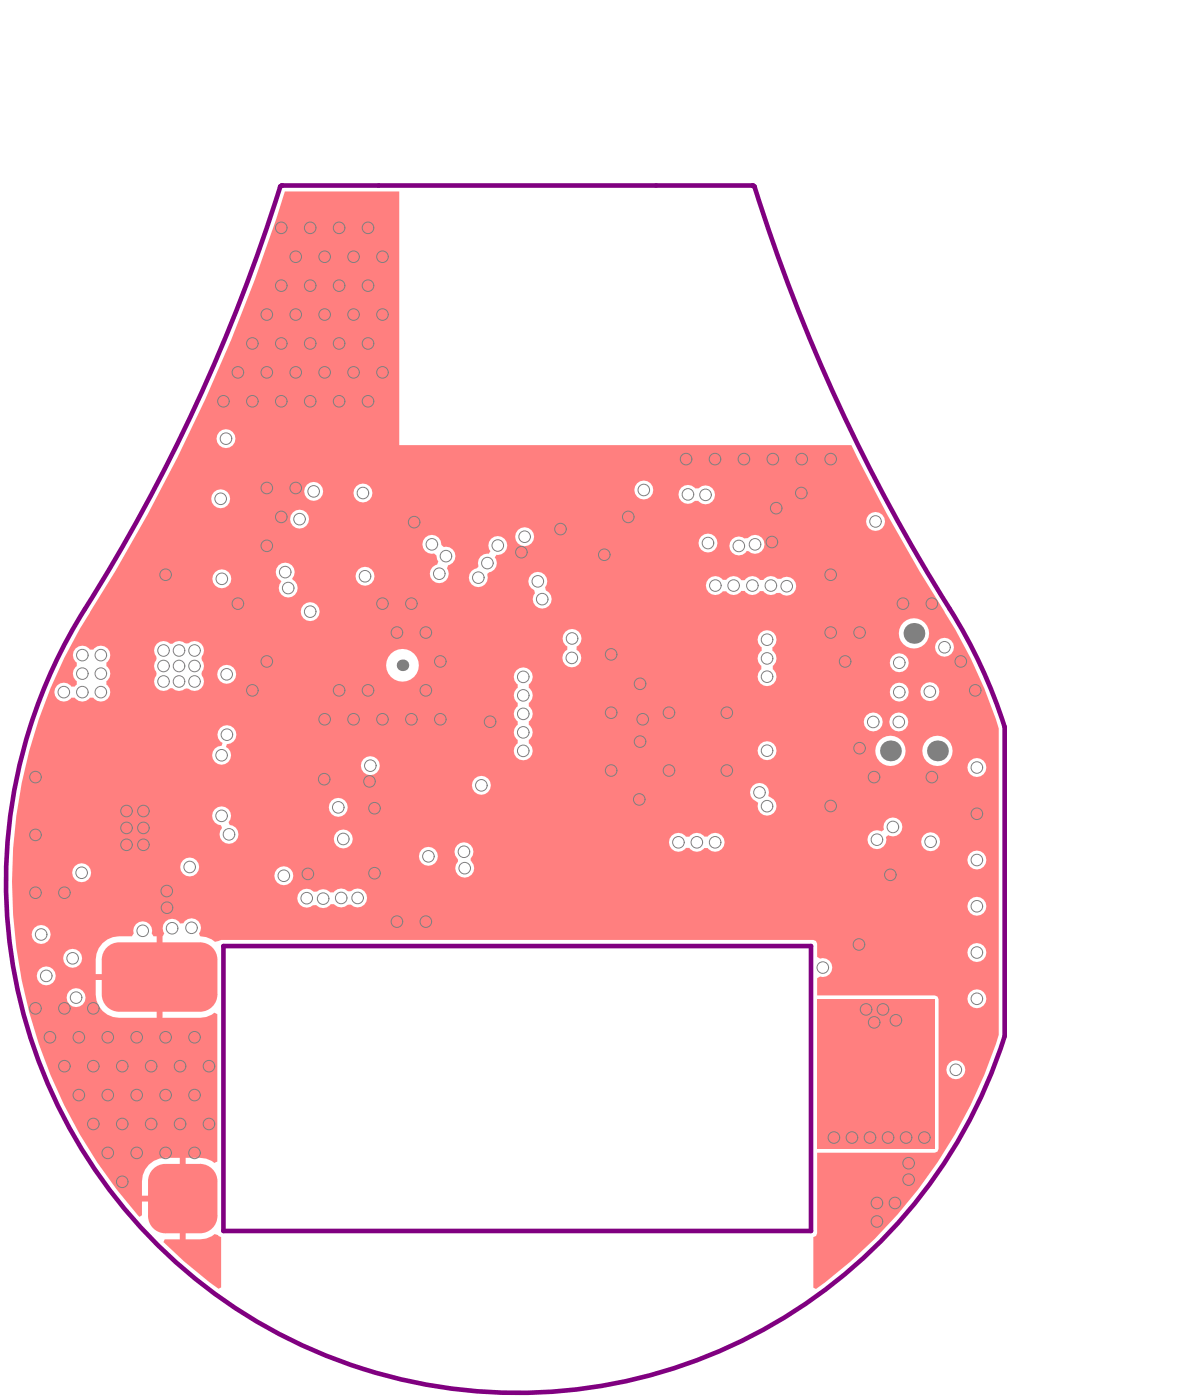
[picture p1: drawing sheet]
<svg xmlns="http://www.w3.org/2000/svg" width="171mm" height="201mm" viewBox="0 0 171 201" stroke-linecap="round" stroke-linejoin="round" font-family="sans-serif">
<g fill="#ff7f7f">
<path d="M75.8 79.2l.1 .3 .4 .1-.3 .5-.7 .1z"/>
<path d="M80 79.6l.4-.1 .5-.3 .3 .3 .5 .1-.6 .5z"/>
<path d="M80 76.7h1.2l-.3 .4-.1 .3h-.5v-.3z"/>
<path d="M85.6 79.6l.4-.1 .3-.3v1.2l-.3-.2-.4-.1z"/>
<path d="M41 27.5h16.4v36.5h65a269.3 269.3 0 0 0 14.9 26.5 69.3 69.3 0 0 1 6.3 14.3v44.1a72 72 0 0 1-26.3 36.6l-.4-.2v-7.3l.4-.2 .2-.4v-11.5h16.9l.4-.2 .1-.4v-21.5l-.1-.4-.4-.2h-16.9v-2.4l.4-.3a1.35 1.35 0 0 0 1.8-1.3 1.35 1.35 0 0 0-1.8-1.3l-.4-.2v-1.9l-.2-.4-.4-.2h-85.1l-.9 .3-.4-.3-.9-.4-.8-.1-.2-.4a1.34 1.34 0 0 0-.3-2 1.34 1.34 0 0 0-1.9 .5l-.5 .1a1.36 1.36 0 0 0-1.8-.5 1.36 1.36 0 0 0-.5 1.9l-.2 .4v11.7h5.4l.8-.1 .9-.3 .3-.3 .4 .2v21.2l-.4 .2-.3-.3-.9-.3-.8-.1h-2.1v11.7h2.1l.8-.1 .9-.3 .4-.3 .5 .1v.1l.4 .2v7.2l-.4 .2-1.2-.9-3.7-3-3-2.8 .2-.4h2.2v-5.4h-5.5v2l-.4 .2a72.7 72.7 0 0 1-7.1-87 255.8 255.8 0 0 0 28.1-60.6zM31.1 63.1a1.4 1.4 0 0 0 2.8 0 1.4 1.4 0 0 0-2.8 0zM91.2 70.5a1.36 1.36 0 0 0 2.7 0 1.36 1.36 0 0 0-2.7 0zM43.7 70.7a1.4 1.4 0 0 0 2.8 0 1.4 1.4 0 0 0-2.8 0zM50.8 70.9a1.36 1.36 0 0 0 2.7 0 1.36 1.36 0 0 0-2.7 0zM97.9 70.2a1.36 1.36 0 0 0 .1 1.9 1.36 1.36 0 0 0 1.9 0h.5a1.36 1.36 0 0 0 2 .1 1.36 1.36 0 0 0 0-2 1.36 1.36 0 0 0-1.9 .1h-.6a1.32 1.32 0 0 0-2-.1zM30.4 71.8a1.36 1.36 0 0 0 2.7 0 1.36 1.36 0 0 0-2.7 0zM41.7 74.7a1.36 1.36 0 0 0 2.7 0 1.36 1.36 0 0 0-2.7 0zM124.5 75a1.4 1.4 0 0 0 2.8 0 1.4 1.4 0 0 0-2.8 0zM105.3 77.6a1.35 1.35 0 0 0 .1 2 1.35 1.35 0 0 0 2-.3h.2a1.36 1.36 0 0 0 1.9 0 1.36 1.36 0 0 0 0-2 1.36 1.36 0 0 0-1.9 .1l-.6 .1a1.3 1.3 0 0 0-1.7 .1zM74.1 77.2a1.37 1.37 0 0 0 2.7 0 1.37 1.37 0 0 0-2.7 0zM100.4 78.1a1.4 1.4 0 0 0 2.8 0 1.4 1.4 0 0 0-2.8 0zM70.6 77.5a1.32 1.32 0 0 0-.1 1.8l-.2 .4a1.39 1.39 0 0 0-1.5 1.9l-.3 .2a1.35 1.35 0 0 0-1.1 1.6 1.35 1.35 0 0 0 1.7 1 1.35 1.35 0 0 0 1-1.6v-.2l.3-.3a1.31 1.31 0 0 0 .7-2.1l.3-.4a1.36 1.36 0 0 0 1.5-1.8 1.36 1.36 0 0 0-2.3-.5zM101.9 83.3a1.35 1.35 0 0 0 0 2 1.35 1.35 0 0 0 2-.2h.5a1.31 1.31 0 0 0 2.2-.1h.5a1.31 1.31 0 0 0 2.2 .1h.5a1.28 1.28 0 0 0 1.8 .2h.5a1.36 1.36 0 0 0 1.9 .1 1.36 1.36 0 0 0 .2-1.9 1.36 1.36 0 0 0-1.9-.2h-.5a1.33 1.33 0 0 0-2 .2h-.5a1.31 1.31 0 0 0-2.2 0h-.5a1.31 1.31 0 0 0-2.2-.1h-.5a1.32 1.32 0 0 0-2-.1zM61.1 77.4a1.35 1.35 0 0 0-.2 1.6 1.35 1.35 0 0 0 1.5 .6l.4 .3a.91 .91 0 0 0 .2 .9l-.2 .4a1.35 1.35 0 0 0-.9 1.8 1.35 1.35 0 0 0 1.9 .8 1.35 1.35 0 0 0 .5-2l.1-.5a1.34 1.34 0 0 0 1.1-1.6 1.34 1.34 0 0 0-1.7-1l-.4-.3a1.35 1.35 0 0 0-.8-1.3 1.35 1.35 0 0 0-1.5 .3zM51.1 82.9a1.36 1.36 0 0 0 2.7 0 1.36 1.36 0 0 0-2.7 0zM30.5 83.3a1.4 1.4 0 0 0 2.8 0 1.4 1.4 0 0 0-2.8 0zM40 81.3a1.45 1.45 0 0 0 .5 2.3 1.37 1.37 0 0 0 0 2 1.37 1.37 0 0 0 1.9-.1 1.37 1.37 0 0 0-.1-1.9l-.3-.3a1.38 1.38 0 0 0 0-1.9 1.38 1.38 0 0 0-2-.1zM76.4 82.7a1.43 1.43 0 0 0 .4 2.3l.1 .4a1.37 1.37 0 0 0 .4 2 1.37 1.37 0 0 0 1.9-.6 1.37 1.37 0 0 0-.7-1.9l-.1-.4a1.35 1.35 0 0 0-.2-1.9 1.35 1.35 0 0 0-1.8 .1zM43.2 88a1.4 1.4 0 0 0 2.8 0 1.4 1.4 0 0 0-2.8 0zM22.5 92.6a1.32 1.32 0 0 0 0 1.8v.6a1.26 1.26 0 0 0 0 1.6v.6a1.35 1.35 0 0 0 .1 1.9 1.35 1.35 0 0 0 1.9-.1h.3a1.32 1.32 0 0 0 1.8 .1h.5a1.34 1.34 0 0 0 1.8-.1 1.34 1.34 0 0 0 .1-1.8v-.6a1.26 1.26 0 0 0 0-1.6v-.6a1.34 1.34 0 0 0-.1-1.8 1.34 1.34 0 0 0-1.8-.1h-.5a1.32 1.32 0 0 0-1.8 .1h-.3a1.36 1.36 0 0 0-2 0zM129.2 91.1a2.2 2.2 0 0 0 4.4 0 2.2 2.2 0 0 0-4.4 0zM10.9 93.3a1.33 1.33 0 0 0 .1 2v.5a1.31 1.31 0 0 0 0 2.2v.5l-.2 .2-.1 .1h-.4a1.35 1.35 0 0 0-2-.2 1.35 1.35 0 0 0 0 2 1.35 1.35 0 0 0 2-.2h.5a1.31 1.31 0 0 0 2.1 0h.5a1.34 1.34 0 0 0 2.1 .2 1.34 1.34 0 0 0-.2-2.1v-.5a1.31 1.31 0 0 0 0-2.2v-.5a1.34 1.34 0 0 0 .2-2 1.34 1.34 0 0 0-2.1 .2h-.5a1.32 1.32 0 0 0-2-.2zM134.4 93.1a1.4 1.4 0 0 0 2.8 0 1.4 1.4 0 0 0-2.8 0zM81.3 90.9a1.36 1.36 0 0 0 .3 2.1v.5a1.36 1.36 0 0 0-.4 2 1.36 1.36 0 0 0 2.1 0 1.36 1.36 0 0 0-.4-2v-.5a1.36 1.36 0 0 0 .4-2 1.36 1.36 0 0 0-2-.1zM127.9 95.4a1.4 1.4 0 0 0 2.8 0 1.4 1.4 0 0 0-2.8 0zM55.5 95.7a2.36 2.36 0 0 0 4.7 0 2.36 2.36 0 0 0-4.7 0zM31.2 97a1.4 1.4 0 0 0 2.8 0 1.4 1.4 0 0 0-2.8 0zM109.3 91.1a1.33 1.33 0 0 0 .2 2v.5a1.31 1.31 0 0 0 0 2.2v.5a1.35 1.35 0 0 0-.2 2 1.35 1.35 0 0 0 2 0 1.35 1.35 0 0 0-.2-2v-.5a1.31 1.31 0 0 0 0-2.2v-.5a1.35 1.35 0 0 0 .2-2 1.35 1.35 0 0 0-2 0zM132.3 99.5a1.4 1.4 0 0 0 2.8 0 1.4 1.4 0 0 0-2.8 0zM127.9 99.6a1.4 1.4 0 0 0 2.8 0 1.4 1.4 0 0 0-2.8 0zM127.9 103.9a1.37 1.37 0 0 0 2.7 0 1.37 1.37 0 0 0-2.7 0zM124.2 103.9a1.37 1.37 0 0 0 2.7 0 1.37 1.37 0 0 0-2.7 0zM108.9 108a1.4 1.4 0 0 0 2.8 0 1.4 1.4 0 0 0-2.8 0zM74.3 96.4a1.33 1.33 0 0 0 .1 2.1v.5a1.31 1.31 0 0 0 0 2.1v.5a1.31 1.31 0 0 0 0 2.2v.5a1.31 1.31 0 0 0 0 2.2v.5a1.35 1.35 0 0 0-.2 2 1.35 1.35 0 0 0 2 0 1.35 1.35 0 0 0-.2-2v-.5a1.31 1.31 0 0 0 0-2.2v-.5a1.31 1.31 0 0 0 0-2.2v-.5a1.31 1.31 0 0 0 0-2.1v-.5a1.35 1.35 0 0 0 .3-2 1.35 1.35 0 0 0-2-.1zM31.7 104.7a1.34 1.34 0 0 0 .3 2.2l-.1 .4a1.37 1.37 0 0 0-1.4 1.6 1.37 1.37 0 0 0 2 .9 1.37 1.37 0 0 0 .3-2.1l-.3-.2 .1-.4a1.38 1.38 0 0 0 1.3-1.9 1.38 1.38 0 0 0-2.2-.5zM132.6 108a2.2 2.2 0 0 0 4.4 0 2.2 2.2 0 0 0-4.4 0zM125.8 108a2.2 2.2 0 0 0 4.4 0 2.2 2.2 0 0 0-4.4 0zM51.9 110.2a1.37 1.37 0 0 0 2.7 0 1.37 1.37 0 0 0-2.7 0zM139.1 110.4a1.36 1.36 0 0 0 2.7 0 1.36 1.36 0 0 0-2.7 0zM67.8 113a1.4 1.4 0 0 0 2.8 0 1.4 1.4 0 0 0-2.8 0zM108.2 113.1a1.36 1.36 0 0 0 .5 2.2l.3 .2a1.37 1.37 0 0 0 .8 1.8 1.37 1.37 0 0 0 1.8-.8 1.37 1.37 0 0 0-.8-1.8l-.3-.2a1.36 1.36 0 0 0-.5-1.6 1.36 1.36 0 0 0-1.8 .2zM47.3 116.2a1.37 1.37 0 0 0 2.7 0 1.37 1.37 0 0 0-2.7 0zM125.1 119.9a1.36 1.36 0 0 0 .6 2.2 1.36 1.36 0 0 0 1.7-1.7l.3-.2a1.35 1.35 0 0 0 2-.9 1.35 1.35 0 0 0-1.3-1.7 1.35 1.35 0 0 0-1.3 1.8l-.4 .2a1.3 1.3 0 0 0-1.6 .3zM96.6 120.2a1.35 1.35 0 0 0 0 2 1.35 1.35 0 0 0 2-.2h.5a1.31 1.31 0 0 0 2.2 0h.5a1.35 1.35 0 0 0 1.9 .2 1.35 1.35 0 0 0 0-2 1.35 1.35 0 0 0-1.9 .2h-.5a1.31 1.31 0 0 0-2.2 0h-.5a1.32 1.32 0 0 0-2-.2zM30.9 116.4a1.35 1.35 0 0 0-.3 1.4 1.35 1.35 0 0 0 1.1 .9l.2 .4a1.38 1.38 0 0 0 .5 2.2 1.38 1.38 0 0 0 1.9-1.3 1.33 1.33 0 0 0-1.2-1.3l-.2-.3a1.39 1.39 0 0 0-.1-2 1.39 1.39 0 0 0-1.9 0zM48 120.7a1.37 1.37 0 0 0 2.7 0 1.37 1.37 0 0 0-2.7 0zM132.4 121.1a1.4 1.4 0 0 0 2.8 0 1.4 1.4 0 0 0-2.8 0zM60.2 123.2a1.4 1.4 0 0 0 2.8 0 1.4 1.4 0 0 0-2.8 0zM139.1 123.7a1.37 1.37 0 0 0 2.7 0 1.37 1.37 0 0 0-2.7 0zM25.9 124.7a1.36 1.36 0 0 0 2.7 0 1.36 1.36 0 0 0-2.7 0zM65.7 121.6a1.45 1.45 0 0 0 .2 2.1v.3a1.38 1.38 0 0 0 .1 1.9 1.38 1.38 0 0 0 1.9-.1 1.38 1.38 0 0 0-.2-2v-.3a1.36 1.36 0 0 0 0-1.9 1.36 1.36 0 0 0-2 0zM10.4 125.6a1.37 1.37 0 0 0 2.7 0 1.37 1.37 0 0 0-2.7 0zM39.4 126a1.4 1.4 0 0 0 2.8 0 1.4 1.4 0 0 0-2.8 0zM43.1 128.3a1.36 1.36 0 0 0 0 1.9 1.36 1.36 0 0 0 1.9 .1l.5-.1a1.32 1.32 0 0 0 2-.1h.5a1.32 1.32 0 0 0 2 .1h.4a1.36 1.36 0 0 0 2 0 1.36 1.36 0 0 0 0-1.9 1.36 1.36 0 0 0-1.9-.1h-.5a1.33 1.33 0 0 0-2 .2h-.5a1.31 1.31 0 0 0-1.9-.1h-.5a1.34 1.34 0 0 0-2 0zM139.1 130.4a1.37 1.37 0 0 0 2.7 0 1.37 1.37 0 0 0-2.7 0zM4.6 134.5a1.37 1.37 0 0 0 2.7 0 1.37 1.37 0 0 0-2.7 0zM139.1 137.1a1.37 1.37 0 0 0 2.7 0 1.37 1.37 0 0 0-2.7 0zM9.1 137.9a1.37 1.37 0 0 0 2.7 0 1.37 1.37 0 0 0-2.7 0zM14.7 135.7l-.5 .7-.3 .8-.1 .9v2.1h8.7v-5.5h-.4l-.3-.4a1.35 1.35 0 0 0-1.3-1.7 1.35 1.35 0 0 0-1.3 1.7l-.2 .4h-1.9l-.8 .1-.9 .4zM5.3 140.4a1.36 1.36 0 0 0 2.7 0 1.36 1.36 0 0 0-2.7 0zM9.6 143.5a1.37 1.37 0 0 0 2.7 0 1.37 1.37 0 0 0-2.7 0zM139.1 143.7a1.37 1.37 0 0 0 2.7 0 1.37 1.37 0 0 0-2.7 0zM13.8 141v2.1a3.4 3.4 0 0 0 3.3 3.3h5.4v-5.4zM136.1 153.9a1.36 1.36 0 0 0 2.7 0 1.36 1.36 0 0 0-2.7 0zM21.4 167.6l-.5 .7-.4 .8-.1 .9v2h5.5v-5.4h-2.1l-.9 .1-.8 .3z"/>
</g>
<path d="M75 79.5l.3 .3h11.6M80.6 76.1v3.2l.5 .5" fill="none" stroke="#ff7f7f" stroke-width=".51"/>
<path d="M117.5 143.8h16.9v21.5h-16.9z" fill-rule="evenodd" fill="#ff7f7f"/>
<g fill="none" stroke="#808080" stroke-width=".14">
<circle cx="40.4" cy="32.8" r=".83"/>
<circle cx="42.5" cy="36.9" r=".83"/>
<circle cx="44.6" cy="32.8" r=".83"/>
<circle cx="46.7" cy="36.9" r=".83"/>
<circle cx="48.8" cy="32.8" r=".83"/>
<circle cx="50.8" cy="36.9" r=".83"/>
<circle cx="52.9" cy="32.8" r=".83"/>
<circle cx="55" cy="36.9" r=".83"/>
<circle cx="32.1" cy="57.7" r=".83"/>
<circle cx="34.2" cy="53.6" r=".83"/>
<circle cx="36.3" cy="49.4" r=".83"/>
<circle cx="36.3" cy="57.7" r=".83"/>
<circle cx="38.4" cy="53.6" r=".83"/>
<circle cx="38.4" cy="45.3" r=".83"/>
<circle cx="40.4" cy="49.4" r=".83"/>
<circle cx="40.4" cy="57.7" r=".83"/>
<circle cx="40.4" cy="41.1" r=".83"/>
<circle cx="42.5" cy="53.6" r=".83"/>
<circle cx="42.5" cy="45.3" r=".83"/>
<circle cx="44.6" cy="49.4" r=".83"/>
<circle cx="44.6" cy="57.7" r=".83"/>
<circle cx="44.6" cy="41.1" r=".83"/>
<circle cx="46.7" cy="53.6" r=".83"/>
<circle cx="46.7" cy="45.3" r=".83"/>
<circle cx="48.8" cy="49.4" r=".83"/>
<circle cx="48.8" cy="57.7" r=".83"/>
<circle cx="48.8" cy="41.1" r=".83"/>
<circle cx="50.8" cy="45.3" r=".83"/>
<circle cx="50.8" cy="53.6" r=".83"/>
<circle cx="52.9" cy="49.4" r=".83"/>
<circle cx="52.9" cy="57.7" r=".83"/>
<circle cx="52.9" cy="41.1" r=".83"/>
<circle cx="55" cy="45.3" r=".83"/>
<circle cx="55" cy="53.6" r=".83"/>
<circle cx="31.7" cy="71.8" r=".83"/>
<circle cx="32.5" cy="63.1" r=".83"/>
<circle cx="38.4" cy="70.2" r=".83"/>
<circle cx="38.4" cy="78.5" r=".83"/>
<circle cx="40.4" cy="74.4" r=".83"/>
<circle cx="42.5" cy="70.2" r=".83"/>
<circle cx="43.1" cy="74.7" r=".83"/>
<circle cx="45.1" cy="70.7" r=".83"/>
<circle cx="52.2" cy="70.9" r=".83"/>
<circle cx="59.5" cy="75.1" r=".83"/>
<circle cx="62.1" cy="78.3" r=".83"/>
<circle cx="71.6" cy="78.5" r=".83"/>
<circle cx="75" cy="79.5" r=".83"/>
<circle cx="75.4" cy="77.2" r=".83"/>
<circle cx="80.6" cy="76.1" r=".83"/>
<circle cx="86.9" cy="79.8" r=".83"/>
<circle cx="90.3" cy="74.4" r=".83"/>
<circle cx="92.6" cy="70.5" r=".83"/>
<circle cx="98.6" cy="66.1" r=".83"/>
<circle cx="98.9" cy="71.1" r=".83"/>
<circle cx="101.4" cy="71.2" r=".83"/>
<circle cx="101.8" cy="78.1" r=".83"/>
<circle cx="102.8" cy="66.1" r=".83"/>
<circle cx="106.2" cy="78.6" r=".83"/>
<circle cx="107" cy="66.1" r=".83"/>
<circle cx="108.6" cy="78.3" r=".83"/>
<circle cx="111" cy="78" r=".83"/>
<circle cx="111.1" cy="66.1" r=".83"/>
<circle cx="111.6" cy="73.1" r=".83"/>
<circle cx="115.2" cy="70.9" r=".83"/>
<circle cx="115.3" cy="66.1" r=".83"/>
<circle cx="119.4" cy="66.1" r=".83"/>
<circle cx="125.9" cy="75" r=".83"/>
<circle cx="9.2" cy="99.6" r=".83"/>
<circle cx="11.8" cy="94.3" r=".83"/>
<circle cx="11.8" cy="99.6" r=".83"/>
<circle cx="11.8" cy="96.9" r=".83"/>
<circle cx="14.5" cy="94.3" r=".83"/>
<circle cx="14.5" cy="99.6" r=".83"/>
<circle cx="14.5" cy="96.9" r=".83"/>
<circle cx="23.5" cy="98.1" r=".83"/>
<circle cx="23.5" cy="95.8" r=".83"/>
<circle cx="23.5" cy="93.6" r=".83"/>
<circle cx="23.8" cy="82.7" r=".83"/>
<circle cx="25.7" cy="98.1" r=".83"/>
<circle cx="25.7" cy="95.8" r=".83"/>
<circle cx="25.7" cy="93.6" r=".83"/>
<circle cx="28" cy="98.1" r=".83"/>
<circle cx="28" cy="95.8" r=".83"/>
<circle cx="28" cy="93.6" r=".83"/>
<circle cx="31.9" cy="83.3" r=".83"/>
<circle cx="32.6" cy="97" r=".83"/>
<circle cx="34.2" cy="86.9" r=".83"/>
<circle cx="36.3" cy="99.3" r=".83"/>
<circle cx="38.4" cy="95.2" r=".83"/>
<circle cx="41" cy="82.3" r=".83"/>
<circle cx="41.4" cy="84.6" r=".83"/>
<circle cx="44.6" cy="88" r=".83"/>
<circle cx="48.8" cy="99.3" r=".83"/>
<circle cx="52.5" cy="82.9" r=".83"/>
<circle cx="52.9" cy="99.3" r=".83"/>
<circle cx="55" cy="86.9" r=".83"/>
<circle cx="57.1" cy="91" r=".83"/>
<circle cx="59.1" cy="86.9" r=".83"/>
<circle cx="61.2" cy="99.3" r=".83"/>
<circle cx="61.2" cy="91" r=".83"/>
<circle cx="63.2" cy="82.5" r=".83"/>
<circle cx="63.3" cy="95.2" r=".83"/>
<circle cx="64.1" cy="80" r=".83"/>
<circle cx="68.8" cy="83.1" r=".83"/>
<circle cx="70.1" cy="81" r=".83"/>
<circle cx="75.2" cy="97.4" r=".83"/>
<circle cx="77.3" cy="83.6" r=".83"/>
<circle cx="78" cy="86.2" r=".83"/>
<circle cx="82.2" cy="94.7" r=".83"/>
<circle cx="82.2" cy="91.9" r=".83"/>
<circle cx="87.9" cy="94.2" r=".83"/>
<circle cx="92" cy="98.4" r=".83"/>
<circle cx="102.9" cy="84.3" r=".83"/>
<circle cx="105.5" cy="84.3" r=".83"/>
<circle cx="108.2" cy="84.3" r=".83"/>
<circle cx="110.3" cy="92" r=".83"/>
<circle cx="110.3" cy="94.7" r=".83"/>
<circle cx="110.3" cy="97.4" r=".83"/>
<circle cx="110.8" cy="84.3" r=".83"/>
<circle cx="113.1" cy="84.3" r=".83"/>
<circle cx="119.4" cy="82.7" r=".83"/>
<circle cx="119.4" cy="91" r=".83"/>
<circle cx="121.5" cy="95.2" r=".83"/>
<circle cx="123.6" cy="91" r=".83"/>
<circle cx="129.3" cy="95.4" r=".83"/>
<circle cx="129.3" cy="99.6" r=".83"/>
<circle cx="129.8" cy="86.9" r=".83"/>
<circle cx="133.7" cy="99.5" r=".83"/>
<circle cx="134" cy="86.9" r=".83"/>
<circle cx="135.8" cy="93.1" r=".83"/>
<circle cx="138.1" cy="95.2" r=".83"/>
<circle cx="140.2" cy="99.3" r=".83"/>
<circle cx="5.1" cy="111.8" r=".83"/>
<circle cx="18.2" cy="116.7" r=".83"/>
<circle cx="18.2" cy="119.1" r=".83"/>
<circle cx="20.6" cy="116.7" r=".83"/>
<circle cx="20.6" cy="119.1" r=".83"/>
<circle cx="31.9" cy="117.4" r=".83"/>
<circle cx="31.9" cy="108.7" r=".83"/>
<circle cx="32.6" cy="105.7" r=".83"/>
<circle cx="46.6" cy="112.1" r=".83"/>
<circle cx="46.7" cy="103.5" r=".83"/>
<circle cx="48.6" cy="116.2" r=".83"/>
<circle cx="50.8" cy="103.5" r=".83"/>
<circle cx="53.1" cy="112.4" r=".83"/>
<circle cx="53.2" cy="110.2" r=".83"/>
<circle cx="53.8" cy="116.3" r=".83"/>
<circle cx="55" cy="103.5" r=".83"/>
<circle cx="59.1" cy="103.5" r=".83"/>
<circle cx="63.3" cy="103.5" r=".83"/>
<circle cx="69.2" cy="113" r=".83"/>
<circle cx="70.5" cy="103.8" r=".83"/>
<circle cx="75.2" cy="108" r=".83"/>
<circle cx="75.2" cy="105.4" r=".83"/>
<circle cx="75.2" cy="102.7" r=".83"/>
<circle cx="75.2" cy="100.1" r=".83"/>
<circle cx="87.9" cy="102.5" r=".83"/>
<circle cx="87.9" cy="110.9" r=".83"/>
<circle cx="91.9" cy="115" r=".83"/>
<circle cx="92" cy="106.7" r=".83"/>
<circle cx="92.4" cy="103.5" r=".83"/>
<circle cx="96.2" cy="102.5" r=".83"/>
<circle cx="96.2" cy="110.9" r=".83"/>
<circle cx="104.5" cy="102.5" r=".83"/>
<circle cx="104.5" cy="110.9" r=".83"/>
<circle cx="109.2" cy="114" r=".83"/>
<circle cx="110.3" cy="108" r=".83"/>
<circle cx="110.3" cy="116" r=".83"/>
<circle cx="119.4" cy="116" r=".83"/>
<circle cx="123.6" cy="107.7" r=".83"/>
<circle cx="125.6" cy="103.9" r=".83"/>
<circle cx="125.7" cy="111.8" r=".83"/>
<circle cx="128.4" cy="119" r=".83"/>
<circle cx="129.2" cy="103.9" r=".83"/>
<circle cx="134" cy="111.8" r=".83"/>
<circle cx="140.5" cy="117.1" r=".83"/>
<circle cx="140.5" cy="110.4" r=".83"/>
<circle cx="5.1" cy="128.4" r=".83"/>
<circle cx="5.1" cy="120.1" r=".83"/>
<circle cx="5.9" cy="134.5" r=".83"/>
<circle cx="9.3" cy="128.4" r=".83"/>
<circle cx="10.4" cy="137.9" r=".83"/>
<circle cx="11.7" cy="125.6" r=".83"/>
<circle cx="18.2" cy="121.6" r=".83"/>
<circle cx="20.5" cy="133.9" r=".83"/>
<circle cx="20.6" cy="121.6" r=".83"/>
<circle cx="24" cy="128.2" r=".83"/>
<circle cx="24" cy="130.6" r=".83"/>
<circle cx="24.7" cy="133.6" r=".83"/>
<circle cx="27.3" cy="124.7" r=".83"/>
<circle cx="27.5" cy="133.5" r=".83"/>
<circle cx="32.9" cy="120" r=".83"/>
<circle cx="40.8" cy="126" r=".83"/>
<circle cx="44.1" cy="129.2" r=".83"/>
<circle cx="44.3" cy="125.7" r=".83"/>
<circle cx="46.5" cy="129.3" r=".83"/>
<circle cx="49.1" cy="129.2" r=".83"/>
<circle cx="49.4" cy="120.7" r=".83"/>
<circle cx="51.4" cy="129.2" r=".83"/>
<circle cx="53.8" cy="125.6" r=".83"/>
<circle cx="57.1" cy="132.6" r=".83"/>
<circle cx="61.2" cy="132.6" r=".83"/>
<circle cx="61.6" cy="123.2" r=".83"/>
<circle cx="66.7" cy="122.6" r=".83"/>
<circle cx="66.8" cy="124.9" r=".83"/>
<circle cx="97.5" cy="121.2" r=".83"/>
<circle cx="100.2" cy="121.2" r=".83"/>
<circle cx="102.8" cy="121.2" r=".83"/>
<circle cx="118.3" cy="139.2" r=".83"/>
<circle cx="123.5" cy="135.9" r=".83"/>
<circle cx="126.1" cy="120.8" r=".83"/>
<circle cx="128" cy="125.9" r=".83"/>
<circle cx="133.8" cy="121.1" r=".83"/>
<circle cx="140.5" cy="137.1" r=".83"/>
<circle cx="140.5" cy="123.7" r=".83"/>
<circle cx="140.5" cy="130.4" r=".83"/>
<circle cx="5.1" cy="145.1" r=".83"/>
<circle cx="6.6" cy="140.4" r=".83"/>
<circle cx="7.2" cy="149.2" r=".83"/>
<circle cx="9.3" cy="145.1" r=".83"/>
<circle cx="9.3" cy="153.4" r=".83"/>
<circle cx="10.9" cy="143.5" r=".83"/>
<circle cx="11.3" cy="157.6" r=".83"/>
<circle cx="11.3" cy="149.2" r=".83"/>
<circle cx="13.4" cy="145.1" r=".83"/>
<circle cx="13.4" cy="153.4" r=".83"/>
<circle cx="15.5" cy="157.6" r=".83"/>
<circle cx="15.5" cy="149.2" r=".83"/>
<circle cx="17.6" cy="153.4" r=".83"/>
<circle cx="19.7" cy="157.6" r=".83"/>
<circle cx="19.7" cy="149.2" r=".83"/>
<circle cx="21.7" cy="153.4" r=".83"/>
<circle cx="23.8" cy="157.6" r=".83"/>
<circle cx="23.8" cy="149.2" r=".83"/>
<circle cx="25.9" cy="153.4" r=".83"/>
<circle cx="28" cy="157.6" r=".83"/>
<circle cx="28" cy="149.2" r=".83"/>
<circle cx="30" cy="153.4" r=".83"/>
<circle cx="124.5" cy="145.2" r=".83"/>
<circle cx="125.7" cy="147.1" r=".83"/>
<circle cx="126.9" cy="145.2" r=".83"/>
<circle cx="128.8" cy="146.8" r=".83"/>
<circle cx="137.4" cy="153.9" r=".83"/>
<circle cx="140.5" cy="143.7" r=".83"/>
<circle cx="13.4" cy="161.7" r=".83"/>
<circle cx="15.5" cy="165.9" r=".83"/>
<circle cx="17.6" cy="161.7" r=".83"/>
<circle cx="17.6" cy="170" r=".83"/>
<circle cx="19.7" cy="165.9" r=".83"/>
<circle cx="21.7" cy="161.7" r=".83"/>
<circle cx="23.8" cy="165.9" r=".83"/>
<circle cx="25.9" cy="161.7" r=".83"/>
<circle cx="28" cy="165.9" r=".83"/>
<circle cx="30" cy="161.7" r=".83"/>
<circle cx="119.9" cy="163.7" r=".83"/>
<circle cx="122.5" cy="163.7" r=".83"/>
<circle cx="125.1" cy="163.7" r=".83"/>
<circle cx="126.1" cy="175.8" r=".83"/>
<circle cx="126.1" cy="173.1" r=".83"/>
<circle cx="127.7" cy="163.7" r=".83"/>
<circle cx="128.7" cy="173.1" r=".83"/>
<circle cx="130.3" cy="163.7" r=".83"/>
<circle cx="130.6" cy="167.4" r=".83"/>
<circle cx="130.6" cy="169.7" r=".83"/>
<circle cx="132.9" cy="163.7" r=".83"/>
</g>
<g fill="#808080">
<circle cx="131.4" cy="91.1" r="1.5"/>
<circle cx="57.9" cy="95.7" r=".83"/>
<circle cx="128" cy="108" r="1.5"/>
<circle cx="134.8" cy="108" r="1.5"/>
</g>
<g fill="#ff7f7f">
<path d="M23.8 167.5h5l2.5 2.5v5l-2.5 2.4h-5l-2.5-2.4v-5z" fill-rule="evenodd"/>
<path d="M120 151.9h11.6l2.5 2.5v4.9l-2.5 2.5h-11.6l-2.5-2.5v-4.9z" fill-rule="evenodd"/>
<path d="M17.1 135.6h11.7l2.5 2.5v5l-2.5 2.5h-11.7l-2.5-2.5v-5z" fill-rule="evenodd"/>
</g>
<g fill="#ff7f7f">
<path d="M21.3 170h2.5zM22.2 168l1-.5h.6v2.5h-2.5a2.49 2.49 0 0 1 .9-2z"/>
<path d="M23.8 175v2.4zM21.3 175h2.5v2.4a2.49 2.49 0 0 1-2.5-2.4z"/>
<path d="M28.8 175h2.5zM28.8 175h2.5a2.5 2.5 0 0 1-2.5 2.4z"/>
<path d="M28.8 167.5v2.5zM28.8 167.5a2.49 2.49 0 0 1 2.5 2.5h-2.5z"/>
<path d="M117.5 154.4h2.5zM118.4 152.4l1-.5h.6v2.5h-2.5a2.49 2.49 0 0 1 .9-2z"/>
<path d="M120 159.3v2.5zM117.5 159.3h2.5v2.5a2.49 2.49 0 0 1-2.5-2.5z"/>
<path d="M131.6 159.3h2.5zM131.6 159.3h2.5a2.5 2.5 0 0 1-2.5 2.5z"/>
<path d="M131.6 151.9v2.5zM131.6 151.9a2.49 2.49 0 0 1 2.5 2.5h-2.5z"/>
<path d="M14.6 138.1h2.5zM15.6 136.1l1-.4 .5-.1v2.5h-2.5a2.49 2.49 0 0 1 1-2z"/>
<path d="M17.1 143.1v2.5zM14.6 143.1h2.5v2.5a2.49 2.49 0 0 1-2.5-2.5z"/>
<path d="M28.8 143.1h2.5zM28.8 143.1h2.5a2.5 2.5 0 0 1-2.5 2.5z"/>
<path d="M28.8 135.6v2.5zM28.8 135.6a2.49 2.49 0 0 1 2.5 2.5h-2.5z"/>
</g>
<path d="M144.5 104.6v44.5a73.5 73.5 0 0 1-102.4 43.8 73.5 73.5 0 0 1-28.4-107.6 261.2 261.2 0 0 0 26.6-58.5l.3-.1h67.6l.2 .1a264.4 264.4 0 0 0 29.6 63.1 73.6 73.6 0 0 1 6.5 14.7M32.1 136.1h84.5v41h-84.5z" fill="none" stroke="#800080" stroke-width=".66"/>
</svg>
